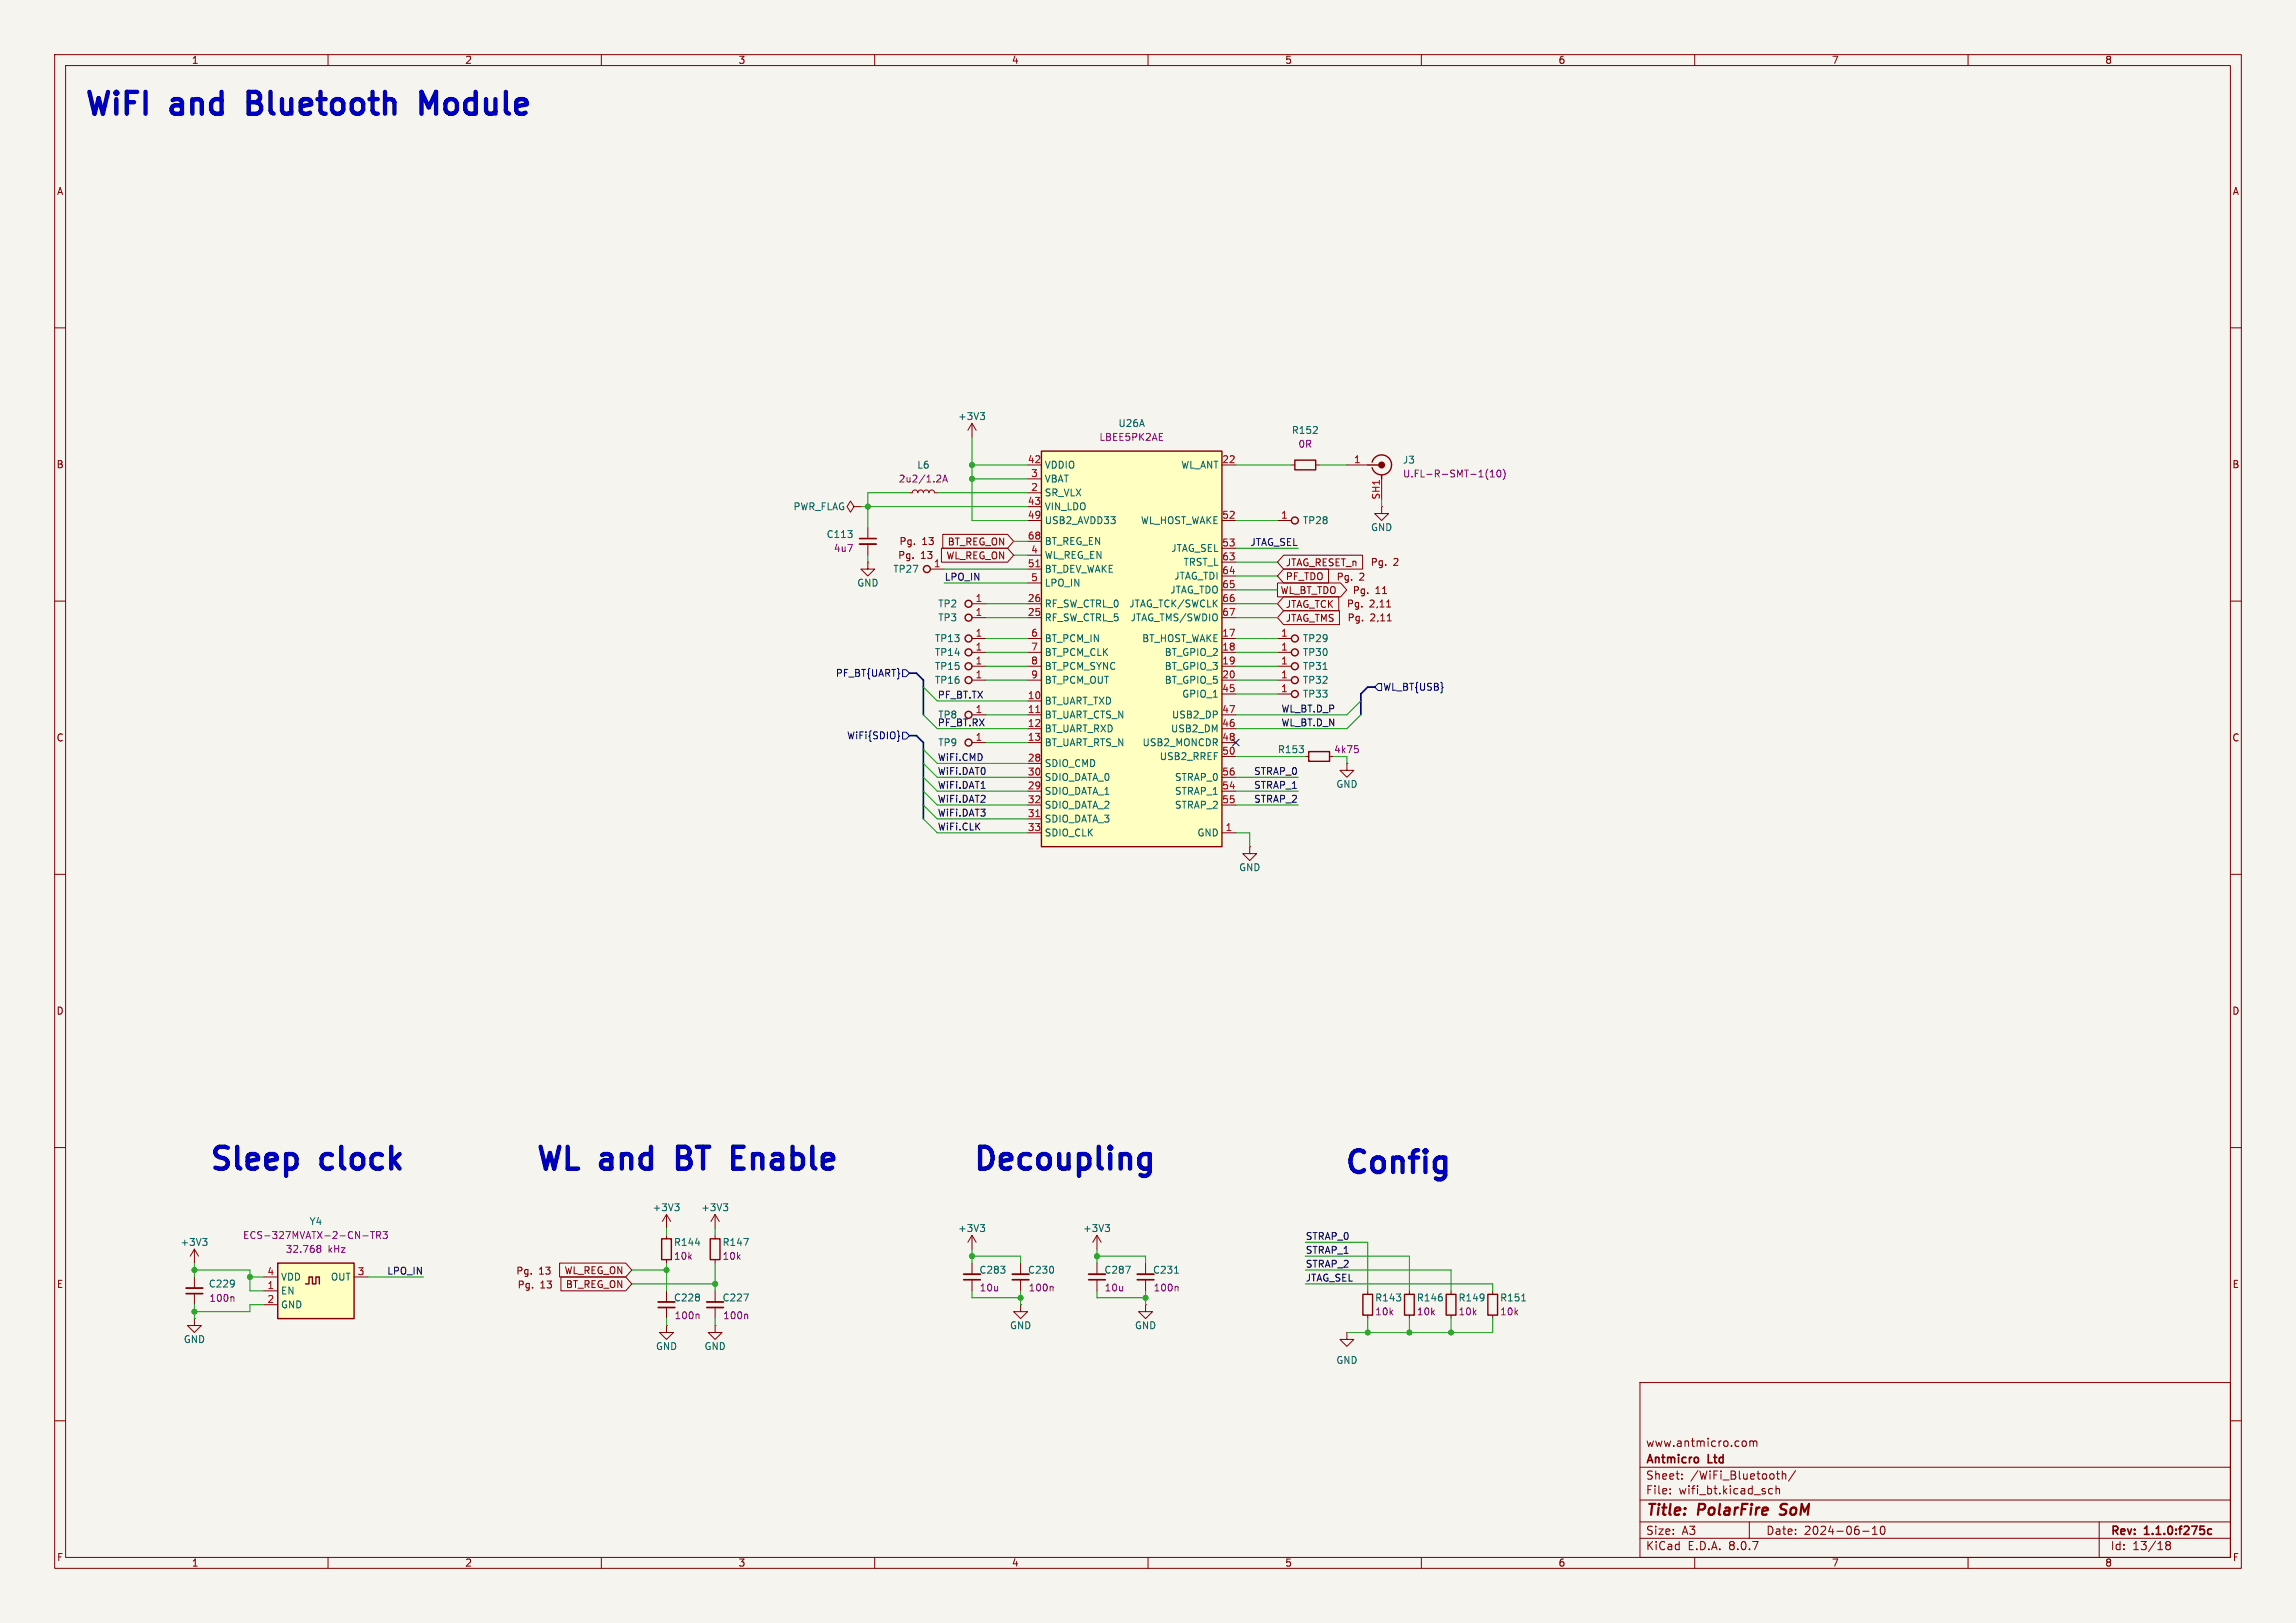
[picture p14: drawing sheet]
<svg xmlns="http://www.w3.org/2000/svg" width="420mm" height="297mm" viewBox="0 0 420 297" stroke-linecap="round" stroke-linejoin="round" font-family="sans-serif">
<defs><g id="words">
<g font-size="5.6" fill="#0000c2">
<text x="15.2" y="21.3">WiFI</text>
<text x="31.7" y="21.3">and</text>
<text x="47.2" y="21.3">Bluetooth</text>
<text x="80.4" y="21.3">Module</text>
<text x="38.1" y="214.4">Sleep</text>
<text x="59.1" y="214.4">clock</text>
<text x="97.8" y="214.4">WL and</text>
<text x="125.8" y="214.4">BT</text>
<text x="137.4" y="214.4">Enable</text>
<text x="177.8" y="214.4">Decoupling</text>
<text x="245.7" y="215">Config</text>
</g>
<g font-size="2.8" fill="#840000">
<text x="301" y="277.9">Title:</text>
<text x="310.6" y="277.9">PolarFire</text>
<text x="326.5" y="277.9">SoM</text>
</g>
<g font-size="2.1" fill="#840000">
<text x="301" y="268.2">Antmicro</text>
<text x="301" y="265">www.antmicro.com</text>
<text x="312.5" y="268.2">Ltd</text>
<text x="301" y="273.7">File:</text>
<text x="301" y="271">Sheet:</text>
<text x="307.1" y="273.7">wifi_bt.kicad_sch</text>
<text x="309.2" y="271">/WiFi_Bluetooth/</text>
<text x="301" y="281.1">Size:</text>
<text x="307.6" y="281.1">A3</text>
<text x="323" y="281.1">Date:</text>
<text x="330" y="281.1">2024-06-10</text>
<text x="386" y="281.3">Rev:</text>
<text x="392.4" y="281.3">1.1.0:f275c</text>
<text x="301" y="283.9">KiCad</text>
<text x="308.7" y="283.9">E.D.A.</text>
<text x="316.3" y="283.9">8.0.7</text>
<text x="386" y="283.9">Id:</text>
<text x="390.1" y="283.9">13/18</text>
</g>
<g font-size="1.8" fill="#840000">
<text x="35" y="11.9">1</text>
<text x="85" y="11.9">2</text>
<text x="135" y="11.9">3</text>
<text x="185" y="11.9">4</text>
<text x="235" y="11.9">5</text>
<text x="285" y="11.9">6</text>
<text x="335" y="11.9">7</text>
<text x="385" y="11.9">8</text>
<text x="10.3" y="35.9">A</text>
<text x="408.3" y="35.9">A</text>
<text x="10.3" y="85.9">B</text>
<text x="408.2" y="85.9">B</text>
<text x="164.4" y="99.9">Pg.</text>
<text x="168.6" y="99.9">13</text>
<text x="173.3" y="100">BT_REG_ON</text>
<text x="164.2" y="102.5">Pg.</text>
<text x="168.4" y="102.5">13</text>
<text x="170.7" y="103.9">1</text>
<text x="173" y="102.6">WL_REG_ON</text>
<text x="235.1" y="106.4">PF_TDO</text>
<text x="235.1" y="103.8">JTAG_RESET_n</text>
<text x="244.4" y="106.4">Pg.</text>
<text x="248.6" y="106.4">2</text>
<text x="250.6" y="103.7">Pg.</text>
<text x="254.8" y="103.7">2</text>
<text x="234.2" y="108.9">WL_BT_TDO</text>
<text x="235.1" y="111.4">JTAG_TCK</text>
<text x="235.1" y="114">JTAG_TMS</text>
<text x="246.3" y="111.4">Pg.</text>
<text x="246.4" y="113.9">Pg.</text>
<text x="247.4" y="108.9">Pg.</text>
<text x="250.5" y="111.4">2,11</text>
<text x="250.6" y="113.9">2,11</text>
<text x="251.6" y="108.9">11</text>
<text x="10.3" y="135.9">C</text>
<text x="408.2" y="135.9">C</text>
<text x="10.3" y="185.9">D</text>
<text x="408.2" y="185.9">D</text>
<text x="94.3" y="233.4">Pg.</text>
<text x="98.5" y="233.4">13</text>
<text x="103.2" y="233.4">WL_REG_ON</text>
<text x="10.3" y="235.9">E</text>
<text x="94.6" y="236">Pg.</text>
<text x="98.8" y="236">13</text>
<text x="103.4" y="235.9">BT_REG_ON</text>
<text x="408.3" y="235.9">E</text>
<text x="10.3" y="285.9">F</text>
<text x="35" y="286.9">1</text>
<text x="85" y="286.9">2</text>
<text x="135" y="286.9">3</text>
<text x="185" y="286.9">4</text>
<text x="235" y="286.9">5</text>
<text x="285" y="286.9">6</text>
<text x="335" y="286.9">7</text>
<text x="385" y="286.9">8</text>
<text x="408.3" y="285.9">F</text>
</g>
<g font-size="1.8" fill="#006464">
<text x="175.2" y="77.1">+3V3</text>
<text x="204.5" y="78.3">U26A</text>
<text x="236.2" y="79.6">R152</text>
<text x="167.7" y="86">L6</text>
<text x="191" y="88.5">VBAT</text>
<text x="191" y="86">VDDIO</text>
<text x="216" y="86">WL_ANT</text>
<text x="256.5" y="85">J3</text>
<text x="145" y="93.6">PWR_FLAG</text>
<text x="191" y="91">SR_VLX</text>
<text x="191" y="93.6">VIN_LDO</text>
<text x="151.1" y="98.7">C113</text>
<text x="191" y="96.1">USB2_AVDD33</text>
<text x="191" y="99.9">BT_REG_EN</text>
<text x="208.6" y="96.1">WL_HOST_WAKE</text>
<text x="214.2" y="101.2">JTAG_SEL</text>
<text x="238.2" y="96.1">TP28</text>
<text x="250.7" y="97.4">GND</text>
<text x="156.7" y="107.5">GND</text>
<text x="163.3" y="105">TP27</text>
<text x="191" y="102.5">WL_REG_EN</text>
<text x="191" y="107.5">LPO_IN</text>
<text x="191" y="105">BT_DEV_WAKE</text>
<text x="214.7" y="106.3">JTAG_TDI</text>
<text x="216.4" y="103.7">TRST_L</text>
<text x="171.5" y="113.9">TP3</text>
<text x="171.5" y="111.4">TP2</text>
<text x="191" y="113.9">RF_SW_CTRL_5</text>
<text x="191" y="111.4">RF_SW_CTRL_0</text>
<text x="206.5" y="111.4">JTAG_TCK/SWCLK</text>
<text x="206.7" y="113.9">JTAG_TMS/SWDIO</text>
<text x="214" y="108.8">JTAG_TDO</text>
<text x="170.9" y="117.7">TP13</text>
<text x="191" y="117.7">BT_PCM_IN</text>
<text x="208.8" y="117.7">BT_HOST_WAKE</text>
<text x="238.2" y="117.7">TP29</text>
<text x="170.9" y="120.2">TP14</text>
<text x="170.9" y="122.8">TP15</text>
<text x="170.9" y="125.3">TP16</text>
<text x="191" y="120.2">BT_PCM_CLK</text>
<text x="191" y="122.8">BT_PCM_SYNC</text>
<text x="191" y="125.3">BT_PCM_OUT</text>
<text x="213" y="120.2">BT_GPIO_2</text>
<text x="213" y="122.8">BT_GPIO_3</text>
<text x="213" y="125.3">BT_GPIO_5</text>
<text x="238.2" y="122.8">TP31</text>
<text x="238.2" y="125.3">TP32</text>
<text x="238.2" y="120.2">TP30</text>
<text x="191" y="129.1">BT_UART_TXD</text>
<text x="191" y="131.7">BT_UART_CTS_N</text>
<text x="214.3" y="131.7">USB2_DP</text>
<text x="216.2" y="127.9">GPIO_1</text>
<text x="238.2" y="127.9">TP33</text>
<text x="171.5" y="136.7">TP9</text>
<text x="191" y="134.2">BT_UART_RXD</text>
<text x="191" y="136.8">BT_UART_RTS_N</text>
<text x="208.9" y="136.8">USB2_MONCDR</text>
<text x="214.1" y="134.2">USB2_DM</text>
<text x="191" y="140.6">SDIO_CMD</text>
<text x="191" y="143.1">SDIO_DATA_0</text>
<text x="212" y="139.3">USB2_RREF</text>
<text x="214.8" y="143.1">STRAP_0</text>
<text x="233.7" y="138">R153</text>
<text x="191" y="145.6">SDIO_DATA_1</text>
<text x="191" y="148.2">SDIO_DATA_2</text>
<text x="214.8" y="145.6">STRAP_1</text>
<text x="214.8" y="148.2">STRAP_2</text>
<text x="244.3" y="144.4">GND</text>
<text x="191" y="150.7">SDIO_DATA_3</text>
<text x="191" y="153.3">SDIO_CLK</text>
<text x="218.9" y="153.3">GND</text>
<text x="226.6" y="159.6">GND</text>
<text x="119.3" y="221.8">+3V3</text>
<text x="128.2" y="221.8">+3V3</text>
<text x="56.5" y="224.4">Y4</text>
<text x="175.2" y="225.6">+3V3</text>
<text x="198" y="225.6">+3V3</text>
<text x="32.9" y="228.2">+3V3</text>
<text x="123.2" y="228.2">R144</text>
<text x="132.1" y="228.2">R147</text>
<text x="179.1" y="233.3">C283</text>
<text x="188" y="233.3">C230</text>
<text x="201.9" y="233.3">C287</text>
<text x="210.8" y="233.3">C231</text>
<text x="38.1" y="235.8">C229</text>
<text x="51.3" y="237.1">EN</text>
<text x="51.3" y="239.6">GND</text>
<text x="51.3" y="234.5">VDD</text>
<text x="60.4" y="234.5">OUT</text>
<text x="123.2" y="238.3">C228</text>
<text x="132.1" y="238.3">C227</text>
<text x="251.5" y="238.3">R143</text>
<text x="259.1" y="238.3">R146</text>
<text x="266.7" y="238.3">R149</text>
<text x="274.3" y="238.3">R151</text>
<text x="33.5" y="246">GND</text>
<text x="184.7" y="243.4">GND</text>
<text x="207.5" y="243.4">GND</text>
<text x="119.9" y="247.2">GND</text>
<text x="128.8" y="247.2">GND</text>
<text x="244.3" y="249.8">GND</text>
</g>
<g font-size="1.8" fill="#840084">
<text x="201" y="80.9">LBEE5PK2AE</text>
<text x="237.4" y="82.1">0R</text>
<text x="164.3" y="88.5">2u2/1.2A</text>
<text x="256.5" y="87.6">U.FL-R-SMT-1(10)</text>
<text x="152.4" y="101.2">4u7</text>
<text x="44.4" y="226.9">ECS-327MVATX-2-CN-TR3</text>
<text x="52.2" y="229.5">32.768</text>
<text x="60" y="229.5">kHz</text>
<text x="123.2" y="230.7">10k</text>
<text x="132.1" y="230.7">10k</text>
<text x="38.2" y="238.4">100n</text>
<text x="179.1" y="236.5">10u</text>
<text x="188.1" y="236.5">100n</text>
<text x="202" y="236.5">10u</text>
<text x="210.9" y="236.5">100n</text>
<text x="123.3" y="241.6">100n</text>
<text x="132.2" y="241.6">100n</text>
<text x="251.5" y="240.9">10k</text>
<text x="259.1" y="240.9">10k</text>
<text x="266.7" y="240.9">10k</text>
<text x="274.3" y="240.9">10k</text>
</g>
<g font-size="1.8" fill="#a90000">
<text x="187.9" y="84.8">42</text>
<text x="188.5" y="89.9">2</text>
<text x="188.5" y="87.4">3</text>
<text x="223.5" y="84.8">22</text>
<text x="247.6" y="84.8">1</text>
<text x="187.9" y="92.5">43</text>
<text x="187.9" y="95">49</text>
<text x="223.5" y="95">52</text>
<text x="234.2" y="95">1</text>
<text x="252.5" y="91.5" transform="rotate(-90 252.5 91.5)">SH1</text>
<text x="187.9" y="98.8">68</text>
<text x="188.5" y="101.3">4</text>
<text x="223.5" y="100.1">53</text>
<text x="187.9" y="103.9">51</text>
<text x="188.5" y="106.4">5</text>
<text x="223.5" y="102.6">63</text>
<text x="223.5" y="105.2">64</text>
<text x="223.5" y="107.7">65</text>
<text x="178.4" y="112.8">1</text>
<text x="178.4" y="110.2">1</text>
<text x="187.9" y="112.8">25</text>
<text x="187.9" y="110.2">26</text>
<text x="223.5" y="110.2">66</text>
<text x="223.5" y="112.8">67</text>
<text x="178.4" y="119.1">1</text>
<text x="178.4" y="116.6">1</text>
<text x="188.5" y="116.6">6</text>
<text x="188.5" y="119.1">7</text>
<text x="223.5" y="116.6">17</text>
<text x="223.5" y="119.1">18</text>
<text x="234.2" y="119.1">1</text>
<text x="234.2" y="116.6">1</text>
<text x="178.4" y="121.7">1</text>
<text x="178.4" y="124.2">1</text>
<text x="188.5" y="121.7">8</text>
<text x="188.5" y="124.2">9</text>
<text x="223.5" y="121.7">19</text>
<text x="223.5" y="124.2">20</text>
<text x="234.2" y="121.7">1</text>
<text x="234.2" y="124.2">1</text>
<text x="178.4" y="130.6">1</text>
<text x="187.9" y="128">10</text>
<text x="187.9" y="130.6">11</text>
<text x="223.5" y="126.7">45</text>
<text x="223.5" y="130.6">47</text>
<text x="234.2" y="126.7">1</text>
<text x="178.4" y="135.6">1</text>
<text x="187.9" y="133.1">12</text>
<text x="187.9" y="135.6">13</text>
<text x="223.5" y="133.1">46</text>
<text x="223.5" y="135.6">48</text>
<text x="187.9" y="139.4">28</text>
<text x="187.9" y="142">30</text>
<text x="223.5" y="138.2">50</text>
<text x="223.5" y="142">56</text>
<text x="187.9" y="144.5">29</text>
<text x="187.9" y="149.6">31</text>
<text x="187.9" y="147.1">32</text>
<text x="223.5" y="144.5">54</text>
<text x="223.5" y="147.1">55</text>
<text x="187.9" y="152.1">33</text>
<text x="224.1" y="152.1">1</text>
<text x="48.8" y="233.4">4</text>
<text x="65.3" y="233.4">3</text>
<text x="48.8" y="236">1</text>
<text x="48.8" y="238.5">2</text>
</g>
<g font-size="1.8" fill="#0f0f0f">
<text x="228.6" y="100">JTAG_SEL</text>
<text x="172.7" y="106.3">LPO_IN</text>
<text x="171.4" y="127.9">PF_BT.TX</text>
<text x="171.5" y="131.7">TP8</text>
<text x="234.3" y="130.5">WL_BT.D_P</text>
<text x="171.4" y="133">PF_BT.RX</text>
<text x="234.3" y="133">WL_BT.D_N</text>
<text x="171.4" y="139.4">WiFi.CMD</text>
<text x="171.4" y="141.9">WiFi.DAT0</text>
<text x="229.3" y="141.9">STRAP_0</text>
<text x="171.4" y="144.4">WiFi.DAT1</text>
<text x="171.4" y="149.5">WiFi.DAT3</text>
<text x="171.4" y="147">WiFi.DAT2</text>
<text x="229.3" y="147">STRAP_2</text>
<text x="229.3" y="144.4">STRAP_1</text>
<text x="171.4" y="152.1">WiFi.CLK</text>
<text x="238.8" y="227">STRAP_0</text>
<text x="70.7" y="233.3">LPO_IN</text>
<text x="238.8" y="232.1">STRAP_2</text>
<text x="238.8" y="229.5">STRAP_1</text>
<text x="238.8" y="234.6">JTAG_SEL</text>
</g>
<g font-size="1.8" fill="#000084">
<text x="152.8" y="124.1">PF_BT{UART}</text>
<text x="252.9" y="126.6">WL_BT{USB}</text>
<text x="154.8" y="135.5">WiFi{SDIO}</text>
</g>
<text font-size="1.8" fill="#009600" x="244" y="138">4k75</text>
</g></defs>
<path d="M0 0h420v297h-420z" fill="#f5f4ef" stroke="#f5f4ef" stroke-width=".18"/>
<g fill="none" stroke="#840000" stroke-width=".18">
<path d="M10 10h400v277h-400zM12 12h396v273h-396zM60 10v2M110 10v2M160 10v2M210 10v2M260 10v2M310 10v2M360 10v2M10 60h2M408 60h2M10 110h2"/>
<path d="M177.8 119.4h2.5M408 110h2M10 160h2M408 160h2M10 210h2M408 210h2M177.8 231.1v2.1M177.8 234.2v2M200.7 231.1v2.1M200.7 234.2v2M209.5 238.8v1.2h1.3l-1.3 1.3-1.2-1.3h1.2M209.5 238.8h.1"/>
<path d="M209.5 231.1v2.1M209.5 234.2v2M250.2 236.2v.7M257.8 236.2v.7M265.4 236.2v.7M246.4 243.8v1.3h1.2l-1.2 1.3-1.3-1.3h1.3M246.4 243.8h.1M250.2 240.7v.6M257.8 240.7v.6M265.4 240.7v.6M300 253h108v32h-108zM10 260h2"/>
<path d="M300 278.5h108M300 274.5h108M300 268.5h108M305.5 273.2v.2M305.5 272.5v.1M307.7 270.5v.2M307.7 269.8v.1M319.2 263.7l.2 .3v.4l-.2 .3M320 278.5v3M320.1 263.8l.4-.1 .2 .2M320.1 263.7v1M320.7 263.9l.2-.2 .4 .1 .1 .9"/>
<path d="M320.7 263.9v.8M324.2 272.5l-.4-.1-.3 .3v.4l.2 .2h.5M324.9 272.5l.2-.1 .3 .1 .1 .9M324.9 271.9v1.5M324.9 269.7h.6M325.2 270.6l.3 .1M326 269.8l.2-.1 .4 .1 .1 .9M326 269.2v1.5M328.4 269.1l-1.2 1.9M342.5 279.7l.4-.4v1.5M344.1 279.4l.2-.1a.8 .8 0 0 1 .5 .7 .8 .8 0 0 1-.5 .8l-.2-.2-.2-.4zM384 278.5v6.5"/>
<path d="M408 260h2M60 285v2M110 285v2M160 285v2M210 285v2M260 285v2M300 281.5h108M310 285v2M340.7 280.2h1.2M342.5 280.8h.9M360 285v2M396.4 282.7l-.2-.3 .2-.3 .5 .1 .1 .2-.3 .3"/>
<path d="M396.4 282.7l-.2 .3v.4l.2 .2 .5-.1 .1-.2-.1-.4-.2-.2M396.4 282.7h.3"/>
</g>
<path d="M176.3 234.2h3M199.1 234.2h3.1M208 234.2h3.1M404.5 279.9l-.4-.1-.3 .3v.4l.2 .2h.5" fill="none" stroke="#840000" stroke-width=".3"/>
<path d="M325.5 277.1l.3 .1M325.8 275.4l-.1 .2 .1 .4" fill="none" stroke="#840000" stroke-width=".4"/>
<g fill="none" stroke="#840000" stroke-width=".25">
<path d="M249.3 236.9h1.8v3.8h-1.8zM256.9 236.9h1.8v3.8h-1.8zM264.5 236.9h1.8v3.8h-1.8z"/>
<circle cx="177.2" cy="119.4" r=".63"/>
</g>
<path d="M176.3 233.2h3M199.1 233.2h3.1M208 233.2h3.1" fill="none" stroke="#840000" stroke-width=".33"/>
<path d="M205.9 231.7h.8l-.5 1.3M214.8 233h.8" fill="none" stroke="#006464" stroke-width=".18"/>
<path d="M215.3 235.4l.2 .2v.6" fill="none" stroke="#840084" stroke-width=".18"/>
<path d="M190.5 82.6h33v72.3h-33z" fill="#ffffc2"/>
<g fill="none" stroke="#840000" stroke-width=".25">
<path d="M190.5 82.6h33v72.3h-33zM239.4 137.5h3.8v1.8h-3.8zM121 226.7h1.8v3.8h-1.8zM129.9 226.7h1.8v3.8h-1.8zM272.2 236.9h1.7v3.8h-1.7z"/>
<circle cx="169.5" cy="104.1" r=".63"/>
<circle cx="177.2" cy="116.8" r=".63"/>
<circle cx="177.2" cy="113" r=".63"/>
<circle cx="177.2" cy="110.5" r=".63"/>
<circle cx="236.9" cy="119.4" r=".63"/>
<circle cx="177.2" cy="124.5" r=".63"/>
<circle cx="177.2" cy="130.8" r=".63"/>
<circle cx="177.2" cy="135.9" r=".63"/>
<circle cx="177.2" cy="121.9" r=".63"/>
<circle cx="236.9" cy="124.5" r=".63"/>
<circle cx="236.9" cy="127" r=".63"/>
<circle cx="236.9" cy="121.9" r=".63"/>
</g>
<g fill="none" stroke="#840000" stroke-width=".18">
<path d="M177.8 77.5v2.5M177.8 77.5l-.8 1.2M177.8 77.5l.8 1.2M156.2 92.7l-.6-1-.7 1 .7 1 .6-1h1.3M157.5 92.7h.1M158.7 96.5v2.1M158.7 99.6v2M166.4 90.2h.5l.1-.4 .4-.1 .3 .1 .2 .4 .1-.4 .4-.1 .4 .1 .1 .4 .2-.4 .3-.1 .4 .1 .1 .4 .2-.4 .3-.1 .4 .1 .1 .4h.5M188 90.2h2.5M188 85.1h2.5M188 87.6h2.5M188 92.7h2.5"/>
<path d="M188 95.3h2.5M188 99.1h2.5M223.5 85.1h2.6M223.5 95.3h2.6M158.7 102.9v1.2h1.3l-1.3 1.3-1.2-1.3h1.2M158.7 102.9h.1M170.2 104.1h2.5M177.8 116.8h2.5M177.8 113h2.5M177.8 110.5h2.5M188 116.8h2.5M188 119.4h2.5"/>
<path d="M188 113h2.5M188 110.5h2.5M188 101.6h2.5M188 106.7h2.5M188 104.1h2.5M223.5 116.8h2.6M223.5 119.4h2.6M223.5 113h2.6M223.5 110.5h2.6M223.5 100.3h2.6M223.5 102.9h2.6M223.5 105.4h2.6"/>
<path d="M223.5 108h2.6M233.7 119.4h2.5M177.8 130.8h2.5M177.8 135.9h2.5M177.8 121.9h2.5M177.8 124.5h2.5M188 128.3h2.5M188 130.8h2.5M188 133.4h2.5M188 135.9h2.5M188 121.9h2.5M188 124.5h2.5"/>
<path d="M188 139.7h2.5M223.5 130.8h2.6M223.5 133.4h2.6M223.5 135.9h2.6M223.5 121.9h2.6M223.5 124.5h2.6M223.5 127h2.6M223.5 138.4h2.6M233.7 121.9h2.5M233.7 124.5h2.5M233.7 127h2.5M238.8 138.4h.6"/>
<path d="M243.2 138.4h.6M246.4 139.7v1.3h1.2l-1.2 1.2-1.3-1.2h1.3M246.4 139.7h.1M188 152.4h2.5M188 144.8h2.5M188 142.2h2.5M188 149.9h2.5M188 147.3h2.5M223.5 152.4h2.6M223.5 144.8h2.6M223.5 142.2h2.6M223.5 147.3h2.6"/>
<path d="M228.6 154.9v1.3h-1.3l1.3 1.3 1.3-1.3h-1.3M228.6 154.9h.1M35.6 228.6v2.5M35.6 233.7v2M35.6 236.7v2.1M35.6 228.6l-.8 1.3M35.6 228.6l.7 1.3M121.9 222.2v2.6M121.9 226.1v.6M121.9 230.5v.6M121.9 236.2v2.1M121.9 239.3v2"/>
<path d="M121.9 222.2l-.7 1.3M121.9 222.2l.8 1.3M130.8 222.2v2.6M130.8 226.1v.6M130.8 230.5v.6M130.8 222.2l-.8 1.3M130.8 222.2l.8 1.3M177.8 226.1v2.5M177.8 226.1l-.8 1.2M177.8 226.1l.8 1.2M200.7 226.1v2.5M200.7 226.1l-.8 1.2"/>
<path d="M200.7 226.1l.7 1.2M273 236.2v.7M35.6 241.3v1.3h1.2l-1.2 1.2-1.3-1.2h1.3M35.6 241.3h.1M121.9 242.6v1.2h1.3l-1.3 1.3-1.3-1.3h1.3M121.9 242.6h.1M130.8 242.6v1.2h1.3l-1.3 1.3-1.3-1.3h1.3M130.8 242.6h.1M273 240.7v.6"/>
</g>
<path d="M189.5 103.7h.7M189.5 130.4h.7M189.5 149.4h.7" fill="none" stroke="#a90000" stroke-width=".18"/>
<path d="M172 87l.1 .2-.1 .3-.7 .7h.8M172.4 88.2l.5-1.3 .4 1.3M172.6 87.8h.6M247.8 136.5h.6M248.2 137l.3 .2v.3l-.3 .2M42.6 237.3l.2 .2v.6M127.7 240.5l.2 .2v.6" fill="none" stroke="#840084" stroke-width=".18"/>
<g fill="none" stroke="#006464" stroke-width=".18">
<path d="M179.3 75.5h.8l-.4 .5M179.9 76l.2 .2v.3l-.2 .3M242 122.5h.8M37.1 226.6h.8l-.5 .5M37.6 227.1l.3 .3v.3l-.3 .2M123.4 220.3h.8l-.4 .5M124 220.8l.2 .2v.3l-.2 .3M127.2 227.5h.8M132.3 220.3h.8l-.4 .5M132.9 220.8l.2 .2v.3l-.2 .3M136 226.6h.9l-.5 1.3M179.3 224.1h.8l-.4 .5"/>
<path d="M179.9 224.6l.2 .2v.3l-.2 .3M202.2 224.1h.8l-.5 .5M202.7 224.6l.3 .2v.3l-.3 .3M278.3 238.1h.8"/>
</g>
<path d="M157.2 98.6h3.1M34 236.7h3.1M120.4 239.3h3" fill="none" stroke="#840000" stroke-width=".3"/>
<path d="M157.2 99.6h3.1M34 235.7h3.1M120.4 238.3h3" fill="none" stroke="#840000" stroke-width=".33"/>
<g fill="#ffffc2">
<path d="M56.5 233.7h.6v1.2h.7v-1.2h.6v1.2h-2.5h.6z"/>
<path d="M50.8 231.1h14v10.2h-14z"/>
</g>
<g fill="none" stroke="#840000" stroke-width=".25">
<path d="M236.9 84.2h3.8v1.8h-3.8zM50.8 231.1h14v10.2h-14zM55.9 234.9h.6v-1.2h.6v1.2h.7v-1.2h.6v1.2"/>
<circle cx="236.9" cy="95.2" r=".63"/>
<circle cx="236.9" cy="116.8" r=".63"/>
</g>
<path d="M233.7 95.3h2.5M236.2 85.1h.7M240.7 85.1h.6M233.7 116.8h2.5M48.3 236.2h2.5M48.3 238.8h2.5M48.3 233.7h2.5M64.8 233.7h2.5M186.7 238.8v1.2h1.3l-1.3 1.3-1.3-1.3h1.3M186.7 238.8h.1M186.7 231.1v2.1M186.7 234.2v2" fill="none" stroke="#840000" stroke-width=".18"/>
<path d="M58.1 228.4l.1 .1M58.1 228l.4-.1 .1 .1 .1 .2-.2 .3M58.2 228.5h.3M58.2 228.5h-.1M58.5 228.5l.2 .2-.1 .4-.1 .1-.4-.1M66.4 226.2h.9M67.8 225.4h.7M68.1 225.4v1.2M68.9 226h.6l.1-.2v-.3l-.7-.1v1.2M69.2 226l.4 .6M70.1 225.4h.7l-.4 .5 .4 .1v.5l-.2 .1-.5-.1M192.5 235.4l.1 .2v.6" fill="none" stroke="#840084" stroke-width=".18"/>
<path d="M185.2 234.2h3" fill="none" stroke="#840000" stroke-width=".3"/>
<path d="M185.2 233.2h3" fill="none" stroke="#840000" stroke-width=".33"/>
<path d="M250.2 85.1h2" fill="none" stroke="#ffffc2" stroke-width=".18"/>
<path d="M252.7 87v.6z" fill="#ffffc2"/>
<path d="M250.2 85.1h2M251 84.6a1.82 1.82 0 0 1 2.8-1 1.82 1.82 0 0 1 0 3 1.82 1.82 0 0 1-2.8-1M252.7 87v.6" fill="none" stroke="#840000" stroke-width=".25"/>
<circle cx="252.7" cy="85.1" r=".51" fill="#840000" stroke="#840000" stroke-width=".25"/>
<g fill="none" stroke="#840000" stroke-width=".18">
<path d="M172.5 97.8h11.8l1.1 1.3-1.1 1.2h-11.8zM246.4 85.1h3.8M252.7 92.7v1.3h1.3l-1.3 1.3-1.2-1.3h1.2M252.7 92.7h.1M252.7 87.6v3.8M172.2 100.3h12.1l1.1 1.3-1.1 1.3h-12.1zM233.7 106.7h11.5l1.1 1.3-1.1 1.2h-11.5zM234.8 109.2h10.1v2.6h-10.1l-1.1-1.3zM234.8 104.1h8.2v2.6h-8.2l-1.1-1.3zM234.8 111.8h10.2v2.5h-10.2l-1.1-1.3zM234.8 101.6h14.4v2.5h-14.4l-1.1-1.2zM253.6 111.1h.8"/>
<path d="M253.8 113.6h.7M102.4 231.1h12.1l1.1 1.3-1.1 1.3h-12.1zM102.6 233.7h11.9l1.1 1.2-1.1 1.3h-11.9zM130.8 236.2v2.1M130.8 239.3v2"/>
</g>
<path d="M272.2 85.8a1.46 1.46 0 0 0 0 2M272.6 87.3h.7M272.6 86.4l.4-.4v1.3M273.9 86.1l.2-.1a.68 .68 0 0 1 .5 .7 .68 .68 0 0 1-.5 .6l-.3-.5zM275 85.8a1.46 1.46 0 0 1 0 2M136.6 240.5l.2 .2v.6" fill="none" stroke="#840084" stroke-width=".18"/>
<path d="M129.3 239.3h3" fill="none" stroke="#840000" stroke-width=".3"/>
<path d="M129.3 238.3h3" fill="none" stroke="#840000" stroke-width=".33"/>
<path d="M136 236.8h.9l-.5 1.3" fill="none" stroke="#006464" stroke-width=".18"/>
<path d="M164.4 134.5l.2 .2-.2 .2M165.1 122.6h.6l.7 .6-.7 .6h-.6zM165.1 134h.6l.7 .6-.7 .7h-.6zM225.5 135.3l1.2 1.2M226.7 135.3l-1.2 1.2M252.1 125.1h.6v1.3h-.6l-.6-.7z" fill="none" stroke="#000084" stroke-width=".18"/>
<path d="M45.5 18.7h1.3M46.8 16.8h-1.3v4h1.5M79.8 16.8l-1.4 2.9-1.3-2.9v4M124 211.8h1.4M125.4 209.8h-1.4v4h1.6M134.1 213.8h1.9M134.1 209.8h1.9M134.1 211.8h1.4M209.2 211.2h.7l.4 .2M210.3 213.7l-.4 .1h-.7M210.3 211.2v3.2l-.4 .6-.3 .2" fill="none" stroke="#0000c2" stroke-width=".8"/>
<path d="M166.4 123.2h1.2l1.3 1.3v6.3M166.4 134.6h1.2l1.3 1.3v14M251.5 125.7h-1.3l-1.3 1.3v3.8" fill="none" stroke="#000084" stroke-width=".3"/>
<g fill="none" stroke="#009600" stroke-width=".18">
<path d="M157.5 92.7h30.5M166.4 90.2h-7.7v6.3M171.4 90.2h16.6M177.8 85.1h10.2M177.8 80v15.3h10.2M177.8 87.6h10.2M185.4 99.1h2.6M226.1 85.1h10.1M226.1 95.3h7.6M241.3 85.1h5.1M252.7 91.4v1.3M158.7 101.6v1.3"/>
<path d="M172.7 104.1h15.3M172.7 106.7h15.3M180.3 110.5h7.7M180.3 119.4h7.7M180.3 116.8h7.7M180.3 113h7.7M185.4 101.6h2.6M226.1 108h7.6M226.1 110.5h7.6M226.1 105.4h7.6M226.1 100.3h11.4M226.1 102.9h7.6"/>
<path d="M226.1 119.4h7.6M226.1 116.8h7.6M226.1 113h7.6M168.9 139.7l2.5 2.5h16.6M168.9 130.8l2.5 2.6h16.6M168.9 137.2l2.5 2.5h16.6M168.9 125.7l2.5 2.6h16.6M180.3 130.8h7.7M180.3 135.9h7.7M180.3 124.5h7.7M180.3 121.9h7.7M226.1 124.5h7.6"/>
<path d="M226.1 121.9h7.6M226.1 127h7.6M226.1 138.4h12.7M246.4 138.4v1.3M248.9 128.3l-2.5 2.5h-20.3M248.9 130.8l-2.5 2.6h-20.3M168.9 142.2l2.5 2.6h16.6M168.9 149.9l2.5 2.5h16.6M168.9 147.3l2.5 2.6h16.6M168.9 144.8l2.5 2.5h16.6M226.1 144.8h11.4M226.1 142.2h11.4"/>
<path d="M226.1 152.4h2.5v2.5M226.1 147.3h11.4M35.6 232.4h10.1v3.8h2.6M35.6 231.1v2.6M35.6 238.8v2.5M45.7 233.7h2.6M48.3 238.8h-2.6v1.2h-10.1M67.3 233.7h10.2M115.6 232.4h6.3M115.6 234.9h15.2M121.9 224.8v1.3M121.9 231.1v5.1"/>
<path d="M130.8 224.8v1.3M130.8 231.1v5.1M177.8 229.9h8.9v1.2M177.8 236.2v1.3h8.9M177.8 228.6v2.5M186.7 236.2v2.6M200.7 236.2v1.3h8.8M200.7 229.9h8.8v1.2M200.7 228.6v2.5M209.5 236.2v2.6M238.8 232.4h26.6v3.8M238.8 234.9h34.2v1.3"/>
<path d="M238.8 229.9h19v6.3M238.8 227.3h11.4v8.9M121.9 241.3v1.3M130.8 241.3v1.3M250.2 241.3v2.5M257.8 241.3v2.5M265.4 241.3v2.5M273 241.3v2.5h-26.6"/>
</g>
<g fill="#009600" stroke="#009600" stroke-width=".18">
<circle cx="177.8" cy="229.9" r=".46"/>
<circle cx="200.7" cy="229.9" r=".46"/>
<circle cx="130.8" cy="234.9" r=".46"/>
<circle cx="121.9" cy="232.4" r=".46"/>
<circle cx="186.7" cy="237.5" r=".46"/>
<circle cx="177.8" cy="87.6" r=".46"/>
<circle cx="177.8" cy="85.1" r=".46"/>
<circle cx="158.7" cy="92.7" r=".46"/>
<circle cx="265.4" cy="243.8" r=".46"/>
<circle cx="257.8" cy="243.8" r=".46"/>
<circle cx="209.5" cy="237.5" r=".46"/>
<circle cx="250.2" cy="243.8" r=".46"/>
<circle cx="45.7" cy="233.7" r=".46"/>
<circle cx="35.6" cy="232.4" r=".46"/>
<circle cx="35.6" cy="240" r=".46"/>
</g>
<use href="#words"/>
</svg>
